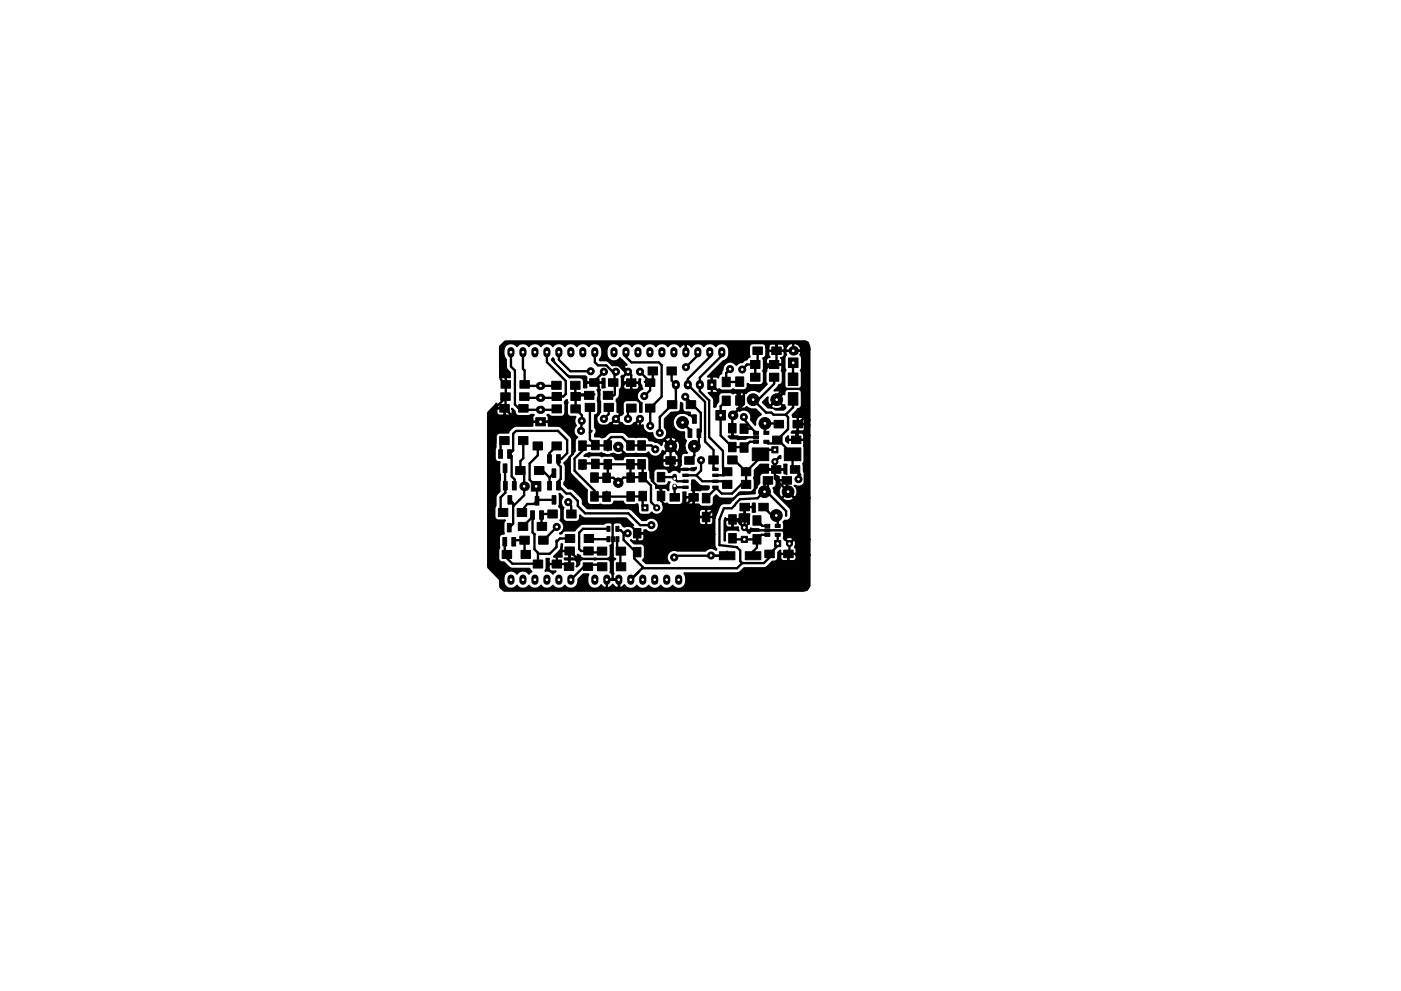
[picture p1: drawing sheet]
<svg xmlns="http://www.w3.org/2000/svg" width="297mm" height="210mm" viewBox="0 0 297 210" stroke-linecap="round" stroke-linejoin="round" font-family="sans-serif">
<g fill="#000" stroke="#000" stroke-width=".21">
<path d="M137.4 77.9h2v1.7h-2zM141.4 77.9h2v1.7h-2zM156 80h1.7v2h-1.7zM159.1 76.5h2v1.7h-2zM159.6 73.6h2v1.6h-2zM163.1 76.5h2v1.7h-2zM163.6 73.6h2v1.6h-2zM167.2 76h2v2h-2zM105.7 95.4h.8v1.8h-.8zM106.7 98.4h.8v1.8h-.8zM107.6 95.4h.8v1.8h-.8zM105.9 92.6h2v1.7h-2z"/>
<path d="M106 85.8h2v1.6h-2zM106.2 83.3h2v1.6h-2zM106.2 80.8h2v1.6h-2zM109.3 99h2v1.7h-2zM109.9 92.6h2v1.7h-2zM110 85.8h2v1.6h-2zM110.2 83.3h2v1.6h-2zM110.2 80.8h2v1.6h-2zM113 93.8h2v1.7h-2zM113.3 99h2v1.7h-2zM113.6 88.6h2v1.8h-2zM116.1 96.5h.8v1.8h-.8z"/>
<path d="M117 93.8h2v1.7h-2zM117 99.5h.8v1.8h-.8zM118 96.5h.8v1.8h-.8zM117 80.9h2v1.7h-2zM117 85.9h2v1.7h-2zM117 83.3h2v1.7h-2zM121 80.9h2v1.7h-2zM121 85.9h2v1.7h-2zM121 83.3h2v1.7h-2zM124.1 85.6h2v1.7h-2zM122.7 93.5h1.6v2h-1.6zM122.7 97.5h1.6v2h-1.6z"/>
<path d="M123.9 83h2v1.7h-2zM125 80.4h2v1.6h-2zM125.4 93.4h1.6v2h-1.6zM125.4 97.4h1.6v2h-1.6zM128.1 85.6h2v1.7h-2zM128.1 93.5h1.6v2h-1.6zM128.1 97.5h1.6v2h-1.6zM127.9 83h2v1.7h-2zM129 80.4h2v1.6h-2zM132.9 97.5h1.6v2h-1.6zM132.9 93.5h1.6v2h-1.6zM132.8 80.4h2v1.6h-2z"/>
<path d="M132.9 85.7h2v1.7h-2zM135.2 97.5h1.6v2h-1.6zM135.2 93.5h1.6v2h-1.6zM136.8 80.4h2v1.6h-2zM136.9 85.7h2v1.7h-2zM141.2 96.9h2v1.6h-2zM141.5 85h2v1.7h-2zM144.8 99.3h1.1v.5h-1.1zM145.9 91h.8v1.8h-.8zM145.2 96.9h2v1.6h-2zM145.5 85h2v1.7h-2zM146.8 88h.8v1.8h-.8z"/>
<path d="M147.8 91h.8v1.8h-.8zM151.1 99.3h1.2v.5h-1.2zM151.8 87.1h2v2h-2zM150.1 80.6h1.7v2h-1.7zM150.3 96.7h2v1.7h-2zM154.5 93.9h1.6v2h-1.6zM154.5 89.9h1.6v2h-1.6zM153.1 80h1.7v2h-1.7zM153.1 84h1.7v2h-1.7zM154.3 96.7h2v1.7h-2zM156 84h1.7v2h-1.7zM156.9 89.9h1.7v2h-1.7z"/>
<path d="M156.9 93.9h1.7v2h-1.7zM159.5 95h3.5v2.7h-3.5zM159.8 93.4h1v.7h-1zM159.8 92.5h1v.6h-1zM159.8 91.5h1v.7h-1zM159.1 79.2h2v1.7h-2zM162 91.5h1v.7h-1zM162 93.4h1v.7h-1zM163.8 92.5h2v1.6h-2zM164.1 89.2h2v1.6h-2zM163.6 94.8h1.3v1.3h-1.3zM163.1 79.2h2v1.7h-2z"/>
<path d="M166.3 95h3.5v2.7h-3.5zM167.8 92.5h2v1.6h-2zM168.1 89.2h2v1.6h-2zM167.1 79.1h2.1v2.7h-2.1zM167.1 83.3h2.1v2.7h-2.1zM106.5 116.8h2v1.7h-2zM106.7 102.2h.8v1.8h-.8zM106.6 114h.8v1.8h-.8zM105.7 107.9h2v1.7h-2zM107.7 105.2h.8v1.8h-.8zM107.6 111h.8v1.8h-.8zM108.6 102.2h.8v1.8h-.8z"/>
<path d="M108.5 114h.8v1.8h-.8zM109.9 110.8h2v1.7h-2zM110.2 113.8h2v1.7h-2zM110.5 116.8h2v1.7h-2zM109.7 107.9h2v1.7h-2zM112.5 108.4h.8v1.8h-.8zM113.9 110.8h2v1.7h-2zM114.2 113.8h2v1.7h-2zM113.5 105.4h.8v1.8h-.8zM112.7 102.2h2v2h-2zM114.4 108.4h.8v1.8h-.8zM116.1 102.2h.8v1.8h-.8z"/>
<path d="M117.1 105.2h.8v1.8h-.8zM118 102.2h.8v1.8h-.8zM116.2 108.2h2v1.7h-2zM119.8 116h2v1.7h-2zM119.9 113.4h2v1.7h-2zM120.2 108.2h2v1.7h-2zM125.2 104.3h1.6v2h-1.6zM125.2 100.3h1.6v2h-1.6zM123.8 116h2v1.7h-2zM123.9 113.4h2v1.7h-2zM126.7 119.4h2v1.7h-2zM127.8 104.4h1.6v2h-1.6z"/>
<path d="M127.8 100.4h1.6v2h-1.6zM126.6 116.1h2v1.7h-2zM128.7 113.9h.6v1h-.6zM128.7 111.7h.6v1h-.6zM129.6 113.9h.7v1h-.7zM130.6 113.9h.6v1h-.6zM130.6 111.7h.6v1h-.6zM130.7 119.4h2v1.7h-2zM130.6 116.1h2v1.7h-2zM132.9 104.3h1.6v2h-1.6zM132.9 100.3h1.6v2h-1.6zM134.3 116.1h1.6v2h-1.6z"/>
<path d="M134.3 112.1h1.6v2h-1.6zM136.1 107.1h1.3v1.3h-1.3zM135.5 100.2h1.6v2h-1.6zM135.5 104.2h1.6v2h-1.6zM139.4 100.2h1.6v2h-1.6zM139.4 104.2h1.6v2h-1.6zM142.1 104.7h2v1.6h-2zM144.8 100.6h1.1v.5h-1.1zM144.8 101.9h1.1v.5h-1.1zM144.8 103.1h1.1v.5h-1.1zM146.1 104.7h2v1.6h-2zM148.9 104.7h1.6v2h-1.6z"/>
<path d="M148.9 108.7h1.6v2h-1.6zM151.1 103.1h1.2v.5h-1.2zM151.1 101.9h1.2v.5h-1.2zM151.1 100.6h1.2v.5h-1.2zM154.5 113.2h1.6v2h-1.6zM154.5 109.2h1.6v2h-1.6zM153.2 101.9h2v1.7h-2zM153.2 99.2h2v1.7h-2zM152.5 117.1h3.3v1.7h-3.3zM157.2 113.8h1.3v1.3h-1.3zM156.9 106.8h2v1.6h-2zM157.2 101.9h2v1.7h-2z"/>
<path d="M157.2 99.2h2v1.7h-2zM158 117.1h3.3v1.7h-3.3zM159.6 109.4h1.7v2h-1.7zM159.6 113.4h1.7v2h-1.7zM161.8 101.1h2v1.6h-2zM162.2 116.7h2v1.6h-2zM162.2 113.1h1v.7h-1zM162.2 112.2h1v.6h-1zM162.2 111.2h1v.7h-1zM160.9 106.8h2v1.6h-2zM164.2 114.7h1.3v1.3h-1.3zM164.4 111.2h1v.7h-1z"/>
<path d="M164.4 113.1h1v.7h-1zM163.6 98.8h2v1.6h-2zM165.8 101.1h2v1.6h-2zM166.2 116.7h2v1.6h-2zM167.6 98.8h2v1.6h-2zM113.1 118.8h2v1.7h-2zM117.1 118.8h2v1.7h-2zM119.7 119.4h2v1.6h-2zM123.7 119.4h2v1.6h-2z"/>
<circle cx="125.2" cy="78.8" r=".75"/>
<circle cx="128" cy="78.9" r=".76"/>
<circle cx="130.6" cy="78.9" r=".76"/>
<circle cx="133.1" cy="78.9" r=".76"/>
<circle cx="135.7" cy="78.9" r=".76"/>
<circle cx="145.4" cy="77.9" r=".75"/>
<circle cx="154.8" cy="78.3" r=".75"/>
<circle cx="157.4" cy="78.4" r=".75"/>
<circle cx="123.2" cy="91.4" r=".75"/>
<circle cx="123.3" cy="89.3" r=".75"/>
<circle cx="128" cy="88.9" r=".76"/>
<circle cx="130.6" cy="88.9" r=".76"/>
<circle cx="131.1" cy="94.8" r="1"/>
<circle cx="133.1" cy="88.9" r=".76"/>
<circle cx="135.7" cy="88.9" r=".76"/>
<circle cx="136.6" cy="84" r=".75"/>
<circle cx="137.9" cy="90.4" r=".75"/>
<circle cx="138.9" cy="95.3" r=".75"/>
<circle cx="139.9" cy="91.8" r=".75"/>
<circle cx="142.2" cy="94.7" r="1.25"/>
<circle cx="144.7" cy="89.6" r="1.25"/>
<circle cx="145.3" cy="84.2" r=".75"/>
<circle cx="147.2" cy="94.7" r="1.25"/>
<circle cx="148.6" cy="97.6" r=".75"/>
<circle cx="157.7" cy="88.5" r=".75"/>
<circle cx="159.7" cy="84.8" r="1.25"/>
<circle cx="162.2" cy="89.8" r="1.25"/>
<circle cx="164.3" cy="97.9" r=".65"/>
<circle cx="164.7" cy="84.8" r="1.25"/>
<circle cx="118" cy="111.8" r=".75"/>
<circle cx="120.5" cy="106.5" r=".75"/>
<circle cx="131.1" cy="102.4" r="1"/>
<circle cx="133.1" cy="113.1" r=".75"/>
<circle cx="138.1" cy="111.4" r=".75"/>
<circle cx="139.2" cy="107.7" r=".65"/>
<circle cx="142.9" cy="118.3" r=".75"/>
<circle cx="150.8" cy="117.9" r=".75"/>
<circle cx="157.8" cy="111.9" r=".65"/>
<circle cx="162.1" cy="104.3" r="1.25"/>
<circle cx="164.6" cy="109.4" r="1.25"/>
<circle cx="167.1" cy="104.3" r="1.25"/>
<circle cx="167.4" cy="115.3" r=".65"/>
<circle cx="169.3" cy="101.7" r=".75"/>
</g>
<g fill="none" stroke="#000" stroke-width="1.5">
<path d="M108.3 74.4v.7M110.9 74.4v.7M113.4 74.4v.7M116 74.4v.7M118.5 74.4v.7M121 74.4v.7M123.6 74.4v.7M126.1 74.4v.7M130.2 74.4v.7M132.7 74.4v.7M135.3 74.4v.7M137.8 74.4v.7"/>
<path d="M140.3 74.4v.7M142.9 74.4v.7M145.4 74.4v.7M148 74.4v.7M150.5 74.4v.7M153 74.4v.7M108.3 122.7v.6M110.9 122.7v.6M113.4 122.7v.6M116 122.7v.6M118.5 122.7v.6M121 122.7v.6"/>
<path d="M126.1 122.7v.6M128.7 122.7v.6M131.2 122.7v.6M133.7 122.7v.6M136.3 122.7v.6M138.8 122.7v.6M141.4 122.7v.6M143.9 122.7v.6"/>
</g>
<path d="M114.5 86.9h.3M114.5 84.4h.3M114.5 81.9h.3M143.3 81.5v.3M145.8 81.5v.3M148.4 81.5v.3" fill="none" stroke="#000" stroke-width="1.7"/>
<g fill="#000">
<circle cx="168.2" cy="74.4" r="1.02"/>
<circle cx="155.3" cy="88.1" r="1.02"/>
<circle cx="111.1" cy="103.2" r="1.02"/>
</g>
<path d="M143 101v.5M143 103.1v.5" fill="none" stroke="#000" stroke-width="1"/>
<g fill="none" stroke="#000" stroke-width=".5">
<path d="M108.3 74.7v3.1l.9 .8v7.2l.8 .8h1l.3 .3h6.5l.2-.2M110.9 74.7v3.6l.3 .3v3l.3 .3h6.4l.1-.2M116 74.7v2.1l4 4v2.8l-.6 .5h-1.4l-.2 .3h-6.4l-.2-.3M118.5 74.7v1.6l2.4 2.5h4.3M126.1 74.7v2.1l.7 .7h1.8l1.3 1.4h.7l-.3 .3 .1 4.5-.2 .2h-1.3M128 78.9l-1.7 1.7v.6M128.2 72.8v3l1.7 1.7h1.2l1.4 1.4h.6l.7 .7v1.6h-1.1l-.8 .8v5.6l-1.3 1.3 1.5 1.5M132.7 74.7v1l1.2 1.2h5.8l.6 .6v6.7l-2.4 2.4v3.8M135.7 78.9l2.1 2.1h-1.1M138.4 78.7v1.9l-.6 .6v1.6l-1.2 1.2M142.4 78.7v2l.9 .9-.1 4.3M145 72.8l.4 .4v1.5"/>
<path d="M148 74.7v.7l-2.6 2.5M150.7 74.3v1.2l-4.9 4.9v1.2l3.7 3.7v8.4l1.8 1.8v3.7l.4 .4v-.2M153.2 74.3v.9l-4.8 4.9v2.9l2 2v7.7l2.9 3v3.5l.9 .9-.8 .7h-1.7M154.8 78.3l-.8 .8v1.9h2.8M156.8 72.8v1.2l-5.9 5.9v1.7l1.5 1.5h3.5l.9 .9v2.6M160.1 77.3h-1.8l-.9 1.1M160.1 77.3v2.7M160.6 74.4v2.4l-.5 .5M164.6 74.4v2.4l-.5 .5h-.8l-1.3 1.4v2.7l-.7 .7h-2.1l-1.5 1.5v2.1l-2.5 2.6 .1 3.9 .6 .6h4.4M164.6 74.4h.1M164.6 74.4h5.3l.7 .8M167.6 77h.6l-.1 3.6"/>
<path d="M170.6 74.5h.1M106.1 94.3v2l-.1-.1M107.1 99.3v5.2l-1 1v3.2M107.2 84.4l-3.4 3.4v32.3l2.8 2.9v1.4l.6 .6h23.8l.3-.4M108 96.3l.8-.7v-3.6l.6-.6h8.9l2 2v2.7l-1.3 1.3h-.6v1.1l.5 .5v2.6l-.5 .5v1l1.7 1.6h.8l1.6 1.6v1l1.6 1.6h9.1l2.5 2.5h2.4M108 95.8v.5M108 96.3l.5 .5v4.3l.6 .6-.1 1.4M110.9 93.5v3.7l-.6 .6v2l-.7-.7M111 100l.1 .1v5l-2.3 2.3M114 94.6v2l-1.7 1.7v3.5l1.6 1.6v2.9M114.3 99.8h.7l1.5 1.5M118 94.6l-1.5 1.5v1.3"/>
<path d="M122 81.7v2.4M122 84.1v2.6l1.4 1.4-.1 1.2M122.3 83.9h2.6M123.3 89.3h.1M123.3 89.3l-.1 2.1M123.5 94.5v1.1l-1.7 1.7v2.6l4.2 4.2 .1 1.3 10.2-.2v2.1l.4 .4M123.6 94.4l-.1 .1M125.1 86.4v6.9l1.2 1.2h2.6M125.4 91.4l-.3 .4M126 81.2l.9 .9v5.8l-.7 .7v1.6l.7 .1 5.2 .1M126 83.7h-3.5l-.5 .4M126.2 94.4l-.1 .1h-2.6"/>
<path d="M128.9 98.5h7.1l.3 .2v2.5M128.9 98.5v2.6l-.3 .3M128.9 98.5l-5.4-.2v1.2M129.1 86.4v1.4l-1.1 1.1v-.3M131.1 94.8l1.8 1.8h4.8l1.1 1.1h3.4M132.1 90.4h2.1l1.5-1.5v1.6l2.9 2.9h2.3l1.9 1.9M133.7 98.5v2.8M133.9 86.6l-.8 .7v1.6M138.9 95.3l-.8-.8h-4.4l-1.8-1.8h-2.3l-.7 .8v2M140 97.7l-1.8 1.8v2.5l2 1.9v2.3l1.9 2h2.3l.8-.8M142.5 85.9l-2.6 2.6v3.3M144.7 89.6l1.6 1.6v.7"/>
<path d="M145.3 84.2l1.7 1.7h.2M147.2 88.9l-1.3-1.3h-2.8l-.9 .9v9.8l1.2 1.3h1.9M147.5 86.5l1.1 1.1v3.9l-.4 .4v1.8l-1 1v2l-1 1M148.6 97.6v2.2l-1 1M154 85l-1.2 1.2v6.2l2.5 2.5h2.5M157.7 88.5h-.3l2 2.4M157.8 94.9h.1M157.9 90.8l-.1 .1h1.6M158.2 99.3v3.5h-1l-2 1.9h-2.2l-1.3-1.3M159.4 90.9l.9 .9M159.6 84.5l.3 .3M160.3 93.7h-1.3l-1.2 1.2"/>
<path d="M161.2 96.4v.6l-3 3.1-2.5-2.5h-.4M162.9 93.7h-.4l.3 .4h2.9l2.3 2.3v2.7l1.7 1.6M164.1 80v1.4l-3.3 3.4h-1.1l2.7 2.7h1.1l.5 .5h2.6M164.3 99.3l.3 .3h-3.1l-1.1 1.1v2.7l-1.2 1.2h-2.4l-1.5 1.5h-2l-3.6 3.6h-2.3l-2.2-2.3M164.3 97.9v3.6l4 4.1M164.3 95.4h-2.1l-2 2M164.4 89.9h.3M165.1 90l-.1-.2h-2.8v1.7l.3 .3M166.6 88l.5 .5v2.5l-2.3 2.3M168.2 84.6v1.8l-1.6 1.6M170.6 82.8l-.3-.3h-4.1l-1.5 1.5v.8M170.6 88.5l-1.5 1.5v3l-.3 .3"/>
<path d="M107 114.9v2.6l.4 .3v.5l1.2 1.3h4.6l.1-.1M108.1 106.1l.7 .7v4.3l-.8 .8M108.9 114.9l.4-.3h1.9v3.1l.2 .1M112.9 109.3v3.6l.4 .4M112.9 109.7l-2 2M113.3 113.3v3.2l.8 .8v2.4M113.3 113.3h.1M116.5 101.3v1.8M117.2 109h-2.2l-.2 .3 .1 2.4M117.4 100.4l-.9 .9M117.5 106.1h-3.4l-.9 .8h-1.4l-1.4 1.8h-.3M118 114.7v1.3l-1.4 1.5h-2.5"/>
<path d="M118 111.8l-2.8 2.8M120.5 106.5l.6 .8 .1 1.7M120.7 116.7v2.9l-2.6 .1M120.8 116.9l1.7 1.7h7.4M120.9 114.2h-2.2l-.7 .8M124.9 114.2l.1 .2h4M125.9 101.1v.5M126 101.3l4.1 .1 1 1 1.1-1.1h1.5M126.1 100.9v.5l-.2 .2zM127.5 119.8l-3.2-.1-3 3M127.6 117.2h-2.9M128.6 104.3v1.1"/>
<path d="M128.9 114.7h.1M129 112.2h-5.4l-.8 .8v3.5l.4 .4h1.6M129.9 111v11.7l.3 .3M130.8 112.5h.8l.6 .6M130.8 114.7v1.7l.8 .8-.1 2.6M132.2 113.1h.9M132.2 113.1v1.4l2.3 2.3v1.7l1.8 1.9-2.6 2.6 1.8-1.7M136.3 101.2l-2.6 .1M136.3 101.2l1.7 1.8v3.5l1.2 1.2M140.2 101.2h2.5l.9 .9h1.7M141.6 111.6l-1.9-2h-4l-2-2.1h-8.8l-1-.9v-2.1l-3.1-3.1v-4.4l.7-.7v-3.9l-2.9-2.9h-8.8l-2.8-2.9 .2-.2v-4.8l-1-1.1v-6.7l1-1h62.6l.8 .8v50.8l-.7 .7h-38.2l-.4-.4-.1-1.7M142.6 108.2v2.4l-2.6 2.6h-4.6l-3.1-3.1h-1.5l-.9 .9"/>
<path d="M145.3 103.4h-1.9l-.4-.3 .1 2.4M145.3 100.8h2.3M147 105.5l-1.8 1.9M147.6 100.8l1.3 1.3h4.6l.7 .7M150.8 117.9h.1M151.7 103.4h.1M151.7 103.4v.3l-2 2M154.1 117v.6M154.2 117.9h-10.9l-.4 .4M155.3 110.2h.8l2.3 2.3h7.8l.3 .3h1.8M155.3 114.2l.2 .2h5M157.4 119.5l-1.1 1.1h-20.1"/>
<path d="M158.7 107.6h-.8l-.1 4.3M160.5 114.4v1.8l-.9 .8 .1 .9M160.5 110.4l1.1 1.2h1.1M161.9 107.6l1.8 1.8h.9l.3 .3v1.9M162.7 113.5h-1.2l-1 .9M162.8 101.9v1.7l-.7 .7v-2.4M164.9 115.3l-.3 .3M164.9 113.5v2.3l-1.7 1.7v.8l-1.2 1.2h-4.6M164.9 115.3h.1M166.7 109.4v-1l-4.1-4.1h-.6l-1.4 1.4-3.7 .2-1.7 1.9h-1.7l-1 2.4v5.5l3.7 .4 .7 .7v2.3l.5 .4M166.8 101.9v2.2M167.1 115.3h.3"/>
<path d="M167.1 104.3v.2M167.4 115.3v2l-.2 .2M168.3 105.6h2l.3 .3M168.3 105.6v8.8l-.9 .9M169.3 100.3v1.4M128.7 123h2.5M131.2 123h.1"/>
</g>
<g fill="#000" stroke="#000" stroke-width=".4">
<path d="M117.2 76l.5 1.1 2.8 2.6 3.6 .1 .3 .3-.1 .8 .2 .2h3l.2-.2v-.6h.5l.1 1.9-.6 .1v-.9l-.2-.2h-3l-.2 .2 .1 .8h-.6v-1.3a.82 .82 0 0 0-.8-.8h-2.3l-3.7-3.7zM128 78.9h.1zM106.1 73.4l1.1-1h63.4l.7 .3 .3 .9v.5h-1.7a1.38 1.38 0 0 0-1.8-1.2 1.2 1.2 0 0 0-1.3 .6h-.5l-.1-.3-.4-.3h-.9l-.2 .2-.3-.2h-.9l-.5 .3-.1 .4h-.5a.82 .82 0 0 0-.8-.8h-2l-.6 .2-.2 .6v1.6l.2 .5-1.6 1.1a1.41 1.41 0 0 0-1.3 .7 1.57 1.57 0 0 0-1.8-.7 1.57 1.57 0 0 0-1.1 1.6l-.4 .9a.84 .84 0 0 0-.5 .8l-.4-.2h-.8l-.1 .2v3.1l.1 .1 1.1-.1 .3-.7 .6 .4h1.7l.6-.3 .6 .2 2-.1a1.11 1.11 0 0 0 .5-1.3l.6 .3h2a.82 .82 0 0 0 .8-.8v-1.7l-.1-.5 .1-.5v-1.7l-.1-.5a.78 .78 0 0 0 .6-.8v-1.6h.5v.6l.2 .2h1.5v-1.3l.1 1.3h1.5l.1-.2v-.7h.5l-.3 .6 .1 .3h1.5v-1.5l.1 1.5h1.5l.2-.3h1.7v14.9h-.8l-.3-.4-.2-.1h-.9l-.2 .2v1.2h1.5l.1-.1v-.8h.8v1.2l-2.4-.2v1.3l.2 .2 1.1-.1 .3-.5v-.7h.8v2.2h-1.1l-.3-.5-.2-.1h-1l-.1 .2v1.3h1.4l.2-.2v-.7h1.1l.1 13.2h-3.4l-1.2-1.2-1.3 1.2 .2 .4 .7 .3h.8l.7-.3 .1-.4h3.4v8.8h-3.5v-.2a1.38 1.38 0 0 0-1.6 0v.2l.8 .9 .8-.9h3.5v3.3h-2.8l-.2-.1h-3.1l-.1 .1 .1 1 .4 .3h.9l.2-.2v-1.2l.1 1.2 .2 .2 1.2-.1 .3-.4v-.8h2.8v6.5l-.7 1-.7 .2-63.4-.1-.9-.8v-1.3l-.2-.4-2.3-2.6-.1-32.5 1.9-2.1v.8l.1 .2h1.6l-1.6 .1-.1 .2v.7l.3 .4 1.1 .1 .2-.1v-1.3l.1 1.3 .2 .1h.9l.5-.3 .1-.9-.2-.2 .7 .6a.84 .84 0 0 0 .8 1h2l.6-.3h.6l-.3 .5v.8l.2 .1h3.1l.1-.1a1.33 1.33 0 0 0-.2-1.3h.2l.7 .4h2l.6-.2 .2-.6v-1.7l-.1-.5 .1-.3 .4-.3v.2a.74 .74 0 0 1 0 .9v1.7l.3 .6 .5 .2h1a1.51 1.51 0 0 0 .1 1.9 1.52 1.52 0 0 0 .3 2.5l-.3 .2-.2 .5v2.2l-.6 .7-.1-3.4-2.5-2.6h-2.4v-.7l-.1-.2h-3.1l-.2 .2v.7h-3.9a2.45 2.45 0 0 0-1.2 1.4h-1.9l-.3 .1-.4 .4-.1 2.7-.2 .4 .1 2.1a.9 .9 0 0 0 1 .5l-.1 .4v1.8l.1 .5v3.5l-.8 .9-.1 2.2-.3 .6v1.7a.82 .82 0 0 0 .9 .8h1.4l-.3 .6 .1 2.2h-.3a.82 .82 0 0 0-.8 .8l.1 2.2-.2 .6v2a.97 .97 0 0 0 1.1 .5l1.4 1.3h4.1l.4 .6-.6 .6-.1-.3a1.52 1.52 0 0 0-2.4 .3 1.54 1.54 0 0 0-1.7-.7 1.54 1.54 0 0 0-1.1 1.5 1.67 1.67 0 0 0 .6 2 1.67 1.67 0 0 0 2-.1l.2-.3 .2 .3a1.52 1.52 0 0 0 2.3-.3 1.5 1.5 0 0 0 2.6 0 1.5 1.5 0 0 0 2.5 0 1.5 1.5 0 0 0 2.6 0 1.58 1.58 0 0 0 1.9 .6 1.58 1.58 0 0 0 .9-1.9l1.1-1.1h1.1a2.26 2.26 0 0 0 .7 3 1.51 1.51 0 0 0 2-.7l.6 .6 .3 .1 .2-.2v-1.7h2.7l-2.6 .1v1.6l.2 .2 .8-.4 .2-.4 .8 .7 .2 .1 .2-.2v-1.6l.1 1.6 .3 .2 .2-.1 .7-.6a1.51 1.51 0 0 0 2.6 .1 1.5 1.5 0 0 0 2.5 0 1.5 1.5 0 0 0 2.6 0 1.5 1.5 0 0 0 2.5 0 1.54 1.54 0 0 0 1.8 .7 1.54 1.54 0 0 0 1.1-1.5l-.2-1.4-.2-.4h11.2l.7-.3 .8-.8 4.6-.1 1.4-1.3h.4a.82 .82 0 0 0 .8-.8v-1.1l.4-.4 .2 .7h3.1l.2-.2v-.7l-.4-.5a1.38 1.38 0 0 0 0-1.5l-.2-.1-.9 .9-.9-.9h-.2l-.2-.3 .1-.4a1.15 1.15 0 0 0-.3-1.3 1.52 1.52 0 0 0 .2-1.7l.3-.4a1.03 1.03 0 0 0 1.3-1l-.1-1.4-3.5-3.6-.1-.9a.78 .78 0 0 0 .6-.8v-1.8l.2 .2h.3v.6l.2 .2h1.6v.1h-1.6l-.2 .2v.7l.3 .4-.3 .7v.7l.4 .8 .3 .1 1.3-1.4 1.3 1.4 .3-.1 .3-.8v-.8l-.3-.7-.2-.2a1.55 1.55 0 0 0 1.8-.2 1.55 1.55 0 0 0 .4-1.8 1.01 1.01 0 0 0-.3-1.1l-.1-1.5 .3-.7v-2.7l-.2-.5 .1-1-.2-.1h-3l-.2 .1v.5l-.5-.5v-.5l.5-.5v.6l.2 .2h1.5v-1.3l-.2-.2h-.8l.2-.3h.9l.2-.2v-2.6l-.2-.2h-.8l-.1-.5 1.2-1.2a.82 .82 0 0 0 .8-.8v-2.7l-.3-.6-.2-.2 .3-.1 .2-.6v-2.7l-.2-.5 .2-.6v-2l-.4-.7 .3-.6-.2-.2h-3.1l-.3 .1-.1-.1h-3.1l-.2 .1v.8l.3 .4-.7 .3-.1 1 .2 .2h3.1l.1-.2v-.8l-.2-.4a.7 .7 0 0 0 .7-.5v-.8h.3l.1 .7-.3 .7v2l.2 .5-.3 .6v2.7l.1 .3 .4 .5a.97 .97 0 0 0-.5 1.1l-.3-.1-1.2 1.2 1.2 1.2 .3-.1 .3 .6-.5 .4h-1.7l-.3-.2h1l.7-.3 .1-.3-1.2-1.2-1.3 1.2 .2 .3 .2 .1h-.9l-1.2-1.2 1.1-1a1.44 1.44 0 0 0 .6 1.7l2.5-2.5-.1-.3a1.9 1.9 0 0 0-1.6-.3l.7-.7 .2-.5 .6-.3 .2-.2v-2l-.2-.6 .1-1-.1-.2h-3.1l-.2 .2 .2 1-.3 .6v1.7l.3 .6-1.7 1.7-.1-.1a2.01 2.01 0 0 0-2.7 .3l-.3-.1h-.7l-.2 .1v3.1l.2 .2h.7l.5-.4a1.88 1.88 0 0 0 1.9 .5l1.2 1.2-1 .7-.3 .7v.8l-.9-1.2a1.55 1.55 0 0 0-.5-1.8 1.55 1.55 0 0 0-1.9 0l-.6-.5h.4l.2-.2v-3.1l-.2-.1h-.8l-.4 .2-.6-.3h-1.7a.82 .82 0 0 0-.8 .8v1.2l-.5 .6-.1 .5-.3 .1-.1-1.8-1.1-1.3h.5l.2-.1v-3.1l-.2-.2h-.6l3.3-3.3 .2-.1a2.15 2.15 0 0 0 0-3.6 1.49 1.49 0 0 0-1.8 .6 1.5 1.5 0 0 0-2.6 0 1.51 1.51 0 0 0-2.6 .1l-.7-.6h-.2l-.2 .1v1.7h-.1v-1.7l-.3-.1h-.2l-.7 .6-.2-.4a1.52 1.52 0 0 0-2.4 .3 1.5 1.5 0 0 0-2.5 0 1.5 1.5 0 0 0-2.6 0 1.5 1.5 0 0 0-2.5 0 1.5 1.5 0 0 0-2.6 0 1.54 1.54 0 0 0-1.7-.6 1.54 1.54 0 0 0-1.1 1.5 1.67 1.67 0 0 0 .6 1.9 1.67 1.67 0 0 0 2.1-.1l.1-.2 1.5 1.4-.6 .2v.3l.9 1-.9 .9-.2 1.2 .2 .1h3.1l.1-.1v-.6l.3 .1-.1 .5v.4l-.3-.2h-3.1l-.2 .2 .1 1 .5 .3h.9l.2-.2 .1-1.3v1.3l.2 .2h.9l.4-.3 .1-1h.2l.5 1.1-.5 .2a1.55 1.55 0 0 0-.7 1.5 1.55 1.55 0 0 0 1.1 1.3v1.9h-.4v-1.7a.82 .82 0 0 0-.8-.8h-2l-.6 .3-.2 .5v2l-.3 .3h-.3l-.9 .9 .9 .9 .3-.1 .1 .1h-.4l-.9-.9-.9 .9v.3a1.49 1.49 0 0 0 1.7 0l.1-.3h.4a1.56 1.56 0 0 0 2.6-.1l.2 .1 1-1 .1 .1-1 .9 .1 .3 .5 .2 .9-.1v.5a1.55 1.55 0 0 0 2 1.1 1.56 1.56 0 0 0 2.2 1.5 1.56 1.56 0 0 0 .4-2.6v-1.8l1.4-1.4h1.2l.6-.2 .2-.6 .1-1.3 .3 .2v1.1l.2 .6 .6 .2h.8l-.2 .7-.2-.3a2.09 2.09 0 0 0-3.2 1.3 2.09 2.09 0 0 0 2.4 2.5v1.1l.2 .6h-1.8l-.2-.4-.7-.3h-.8l-.7 .3-.1 .4 1.2 1.2 1.3-1.2h1.8l.2 .1-.3 .8v.7h-1v-.7l-.4-.7-.3-.2-1.2 1.3 1.2 1.2 .3-.1 .4-.8h1l.5 1.1h-.5a.78 .78 0 0 0-.8 .7h-.5l-.5-.6 .1-.2-1.3-1.3-1.2 1.3v.2l-.2 .1-.3 .5v.7l.1 .1h3.1l.2-.1v-.7h.5v1.1h-.5l-.2-.2h-3.1l-.1 .2v.7l.3 .5 .2 .1h.9l.2-.2v-1.3l.1 1.3 .2 .2 1.2-.1 .3-.5v-.7h.5v.8l-.3 .5 .1 .3h2.2l.2-.2 1-.1v.2l-.4 .4h-.6l-.2-.2h-2.2l-.1 .2v.4a1.25 1.25 0 0 0-2.1 0h-.2l-.3-.6-.3-.1-1.8-.1a.82 .82 0 0 0-.9 .8v1.8l-.6-.6v-1.2l-.3-.5v-2.2a.82 .82 0 0 0-.8-.8l-1.9 .1-2-.1a.8 .8 0 0 0-.8 .8h-1.6l-.3-.6-.5-.2h-1.6l-.5 .2-.6-.3h-1.6l-.6 .3-.9-.2 .3-.3 .7-.3 .5 .1h1.6l.5-.1 .7 .2a1.15 1.15 0 0 0 1.5 0l.4-.1 .7 .3h.6l.7-.3 .1-.3 .7 .4 2-.1 1.9 .1 .7-.4a1.55 1.55 0 0 0 1.6 1 1.55 1.55 0 0 0 1.4-1.3l.1 .2 .3 .1 1.2-1.2-1.2-1.3-.4 .2-.2 .9a1.5 1.5 0 0 0-1.4-.7l-.4-.3h-.9l-.2-.6-.3-.2h-3.8l-.7-.7-.7-.3h-2.7l-1 1-.6 .2-.6-.3h-.9v-.4a1.04 1.04 0 0 0 0-1.5v-2.6l.6-.3 .2-.5v-1.7l-.2-.6 .1-.6a1.34 1.34 0 0 0-.2-1.7l.6-.1-.1 2.1 .2 .6v2.2h-.1a1.59 1.59 0 0 0-.3 2.5 1.59 1.59 0 0 0 2.5-.3l.2 .1 1.9-1.9-.1-.3-.5-.2v-1.8l-.2-.6v-.3l.6-.6 .1-1.4 .4-.4v-1.9l-.1-.5 .2-.2 .3 .1 .9-.9-.9-.9h-.3a1.52 1.52 0 0 0-1.9-.6 2.48 2.48 0 0 0-2.8-1v-.2a2.26 2.26 0 0 0-.5-3.3 1.49 1.49 0 0 0-1.9 .6 1.5 1.5 0 0 0-2.5 0 1.5 1.5 0 0 0-2.5 0 1.5 1.5 0 0 0-2.6 0 1.5 1.5 0 0 0-2.5 0 1.5 1.5 0 0 0-2.6 0 1.5 1.5 0 0 0-2.5 0 1.54 1.54 0 0 0-1.7-.6 1.54 1.54 0 0 0-1.1 1.5 1.91 1.91 0 0 0 .5 1.8l.1 2 .7 .9v1h-.6l-.2 .1v1.4h-.1v-1.4l-.2-.1h-1zM107.1 84.1l.1 .1zM119.6 98.2l1.2-1.1 .1 3.2 3.6 3.7-.1 2.3a.82 .82 0 0 0 .8 .8h1.6l.5-.1 .5 .2h1.6a.8 .8 0 0 0 .8-.8h1.9a.79 .79 0 0 0 .8 .7l2.3-.1 .1 1.4a.82 .82 0 0 0 .8 .8l1.6-.1 .4-.4a1.46 1.46 0 0 0 2 .2 1.46 1.46 0 0 0 .4-2l.9-.1 .7 .3h2a.82 .82 0 0 0 .8-.8l-.1-1.8h.6v.8l.1 .2h1.5v-1.3l-.4-.2 .1-.4-.1-.9 .1-.8h.5a2.61 2.61 0 0 0 3.1 1.3v.4l-.3 .3h-1.1a1.89 1.89 0 0 1-1.6 .1l-.2 .2v1.4h-1.6l-.1 .1 .1 1 .4 .3h.9l.2-.2 .1-1.2v1.2l.2 .2h.9l.1 .3 .6 .2h1.6a.82 .82 0 0 0 .8-.8v-1.1l.6-.6 .7 .7 .4 .1h2.2l.5-.2-1 1.2h-1.2l-.8 .3-.6 1.4h-.9l-.1-.2-.4-.3h-.8l-.1 .2-.3-.2h-.7l-.5 .3-.1 1.2 .2 .1h1.3v-1.4l.1 1.4h1.2l.2-.1v-1h.9l-.6 1.4h-.3l-.2-.2h-2.6l-.2 .2v.9l.1 .3 .5 .3h.7l.2-.2v-1.5l.1 1.5 .1 .2 1-.1 .3-.5v-.9h.3v3.5h-14.9l-.2-.2h-1.3v1.5l.2 .1 1-.1 .3-.4v-.9h14.9v2.3l.1 .4 .3 .4-.1 .2a1.49 1.49 0 0 0-2.2 .2h-6a1.55 1.55 0 0 0-2 .6 1.55 1.55 0 0 0 .4 2h-5l-.7-.7 .4-.7v-2a.82 .82 0 0 0-.8-.8h-1.4l-.8-.7 .5 .2h.7l.1-.1v-1.6h1.4l.2-.2v-.4h.4a1.56 1.56 0 0 0 2.2 0 1.56 1.56 0 0 0 0-2.2 1.56 1.56 0 0 0-2.2 .1h-.8l-2.6-2.5h-9.1l-.9-1-.1-1-.3-.4-1.6-1.6-.3-.2h-.8l-.9-.9v-.4l.3-.8v-2.6zM131 94.8h.2zM147.2 88.8l.1 .2zM155.2 90.8h.1v1.6l.2 .2 .8-.1 .6 .3h1.7l-.5 .3-1.6 .1-.4-.2h-1.2l-.5-.4h.6l.2-.2zM155.3 88l.1 .2zM165.1 96.9l.4-.2v.6l-.3-.2-.9 .9-.1-.1 .9-.8zM161.2 98.6h1.7v.8l.1 .2h3.1l.2-.2-.1-.9 .6 .1v2l-.2-.2h-.3v-.6l-.2-.1h-3.1l-.1 .1v.5h-1.1a.82 .82 0 0 0-.8 .8v1.5a2.02 2.02 0 0 0-1 2.1l-3.6 .3 .6-.6h2.2a.82 .82 0 0 0 .8-.8v-1.7a.75 .75 0 0 1 0-1v-1.1zM118.6 104.8l.7 .7a1.51 1.51 0 0 0 .2 2.2l-.2 .5v1.7a.82 .82 0 0 0 .9 .8h2a.82 .82 0 0 0 .8-.8v-.6l.7 .6 .4 .1h8.7l1.5 1.4-.6 .3a1.41 1.41 0 0 0-1.3 .1l-.4-.3a1.29 1.29 0 0 0-2-.3 1.48 1.48 0 0 0-1.9-.1h-4.5a2.67 2.67 0 0 0-1.8 1.5h-1.9a.78 .78 0 0 0-.8 .6h-.4a1.53 1.53 0 0 0 .9-1.4 1.53 1.53 0 0 0-.8-1.4l.2-.5v-1.7l-.1-.3-.4-.4 .2-.5z"/>
<path d="M115.8 118.5h.6v.9l.1 .2h1.5v-1.3l-.2-.2h-.4l1.6-1.6 .1-1.1 .1 .2-.1 .3v.8l.1 .1h1.6v1.5l.2 .1h.9a.7 .7 0 0 0 .6-.8 .85 .85 0 0 1 .7 .7l.6 .3h2l.4-.2 .4 .2-.4 .2-.5-.2h-2a.87 .87 0 0 0-.9 1.1l-.4 .5h-.2l.2-.2-.2-1-.4-.3h-.9l-.2 .2v1.4h-.1v-1.4l-.2-.2h-.6l-.1-.3h.8l.2-.1v-1.4h-1.5l-.1 .2 .1 1h-.9l-.2 .2v1.4h-1.6l-.1 .2v.8l.3 .4 1.1 .1-.6 .6a1.41 1.41 0 0 0-1.6-.7l.3-.6zM129.4 115.7l.4-.1v.8a2.7 2.7 0 0 0 .3 2l.4 .2a.78 .78 0 0 0-.6 .8v1.7l.2 .6-.2 .3-.5-.6 .1-2a.81 .81 0 0 0-.8-.8 .8 .8 0 0 0 .8-.8zM139.1 103h1.9a.8 .8 0 0 0 .8-.7h.2a2.03 2.03 0 0 0-.2 1.7h-.2l-.5-.5h-.7l-.2 .2v1.6h-.1v-1.6l-.2-.2-.8 .1zM153.8 109.9l.2 .3h2.6l.2-.2v-.9h.9l.1-.2v-1.4h1.6l.2-.1v-.6h.5v1.8h-.6l.1-.8-.2-.2h-1.5v1.3l.2 .2h.8l-.1 2h-.2v-.3a1.38 1.38 0 0 0-1.6 0v.3l.8 .8 .8-.8h.2l-.9 .8 .8 .9 .3-.1 .2-.6 .4 .1h1.2l.3 .3-1.8 .2-.4 .4-.3-.1v-.2l-1.8-1.7v-.7l-.2-.1h-2.6l-.2 .1v.9l.3 .5 1 .1 .2-.2 .1-1.4v1.4l.1 .2 1-.1 .1 .8-.5-.2h-1.6a.82 .82 0 0 0-.8 .8v1.5l-.1-4.3z"/>
</g>
<g fill="#fff" stroke="#fff" stroke-width=".21">
<circle cx="137.9" cy="90.4" r=".17"/>
<circle cx="138.9" cy="95.3" r=".17"/>
<circle cx="138.1" cy="111.4" r=".17"/>
<circle cx="142.9" cy="118.3" r=".17"/>
<circle cx="150.8" cy="117.9" r=".17"/>
<circle cx="169.3" cy="101.7" r=".18"/>
<circle cx="123.2" cy="91.4" r=".17"/>
<circle cx="133.1" cy="113.1" r=".17"/>
<circle cx="139.9" cy="91.8" r=".17"/>
<circle cx="123.3" cy="89.3" r=".17"/>
<circle cx="157.4" cy="78.4" r=".17"/>
<circle cx="145.4" cy="77.9" r=".17"/>
<circle cx="145.3" cy="84.2" r=".17"/>
<circle cx="154.8" cy="78.3" r=".17"/>
<circle cx="148.6" cy="97.6" r=".17"/>
<circle cx="125.2" cy="78.8" r=".17"/>
<circle cx="136.6" cy="84" r=".17"/>
<circle cx="120.5" cy="106.5" r=".18"/>
<circle cx="118" cy="111.8" r=".17"/>
<circle cx="157.7" cy="88.5" r=".17"/>
<circle cx="139.2" cy="107.7" r=".17"/>
<circle cx="136.7" cy="107.7" r=".17"/>
<circle cx="164.3" cy="97.9" r=".17"/>
<circle cx="164.3" cy="95.4" r=".17"/>
<circle cx="157.8" cy="111.9" r=".18"/>
<circle cx="157.8" cy="114.4" r=".17"/>
<circle cx="167.4" cy="115.3" r=".17"/>
<circle cx="164.9" cy="115.3" r=".17"/>
<circle cx="143.9" cy="123" r=".18"/>
<circle cx="141.4" cy="123" r=".18"/>
<circle cx="138.8" cy="123" r=".18"/>
<circle cx="136.3" cy="123" r=".18"/>
<circle cx="133.7" cy="123" r=".18"/>
<circle cx="131.2" cy="123" r=".18"/>
<circle cx="128.7" cy="123" r=".18"/>
<circle cx="126.1" cy="123" r=".18"/>
<circle cx="121" cy="123" r=".18"/>
<circle cx="118.5" cy="123" r=".18"/>
<circle cx="116" cy="123" r=".18"/>
<circle cx="113.4" cy="123" r=".18"/>
<circle cx="110.9" cy="123" r=".18"/>
<circle cx="108.3" cy="123" r=".18"/>
<circle cx="108.3" cy="74.7" r=".18"/>
<circle cx="110.9" cy="74.7" r=".18"/>
<circle cx="113.4" cy="74.7" r=".18"/>
<circle cx="116" cy="74.7" r=".18"/>
<circle cx="118.5" cy="74.7" r=".18"/>
<circle cx="121" cy="74.7" r=".18"/>
<circle cx="123.6" cy="74.7" r=".18"/>
<circle cx="126.1" cy="74.7" r=".18"/>
<circle cx="130.2" cy="74.7" r=".18"/>
<circle cx="132.7" cy="74.7" r=".18"/>
<circle cx="135.3" cy="74.7" r=".18"/>
<circle cx="137.8" cy="74.7" r=".18"/>
<circle cx="140.3" cy="74.7" r=".18"/>
<circle cx="142.9" cy="74.7" r=".18"/>
<circle cx="145.4" cy="74.7" r=".18"/>
<circle cx="148" cy="74.7" r=".18"/>
<circle cx="150.5" cy="74.7" r=".18"/>
<circle cx="153" cy="74.7" r=".18"/>
<circle cx="114.6" cy="89.5" r=".17"/>
<circle cx="114.6" cy="86.9" r=".17"/>
<circle cx="114.6" cy="84.4" r=".17"/>
<circle cx="114.6" cy="81.9" r=".17"/>
<circle cx="168.2" cy="77" r=".17"/>
<circle cx="168.2" cy="74.4" r=".17"/>
<circle cx="152.8" cy="88.1" r=".17"/>
<circle cx="155.3" cy="88.1" r=".17"/>
<circle cx="150.9" cy="81.6" r=".17"/>
<circle cx="148.4" cy="81.6" r=".17"/>
<circle cx="145.8" cy="81.6" r=".17"/>
<circle cx="143.3" cy="81.6" r=".17"/>
<circle cx="131.1" cy="102.4" r=".17"/>
<circle cx="131.1" cy="94.8" r=".17"/>
<circle cx="143" cy="103.1" r=".17"/>
<circle cx="143" cy="101.6" r=".17"/>
<circle cx="162.2" cy="89.8" r=".17"/>
<circle cx="159.7" cy="84.8" r=".17"/>
<circle cx="164.7" cy="84.8" r=".17"/>
<circle cx="164.6" cy="109.4" r=".17"/>
<circle cx="162.1" cy="104.3" r=".17"/>
<circle cx="167.1" cy="104.3" r=".17"/>
<circle cx="144.7" cy="89.6" r=".17"/>
<circle cx="147.2" cy="94.7" r=".17"/>
<circle cx="142.2" cy="94.7" r=".17"/>
<circle cx="113.7" cy="103.2" r=".18"/>
<circle cx="111.1" cy="103.2" r=".18"/>
<circle cx="128" cy="88.9" r=".18"/>
<circle cx="130.6" cy="88.9" r=".18"/>
<circle cx="130.6" cy="78.9" r=".18"/>
<circle cx="128" cy="78.9" r=".18"/>
<circle cx="133.1" cy="88.9" r=".17"/>
<circle cx="135.7" cy="88.9" r=".17"/>
<circle cx="135.7" cy="78.9" r=".17"/>
<circle cx="133.1" cy="78.9" r=".17"/>
</g>
</svg>
